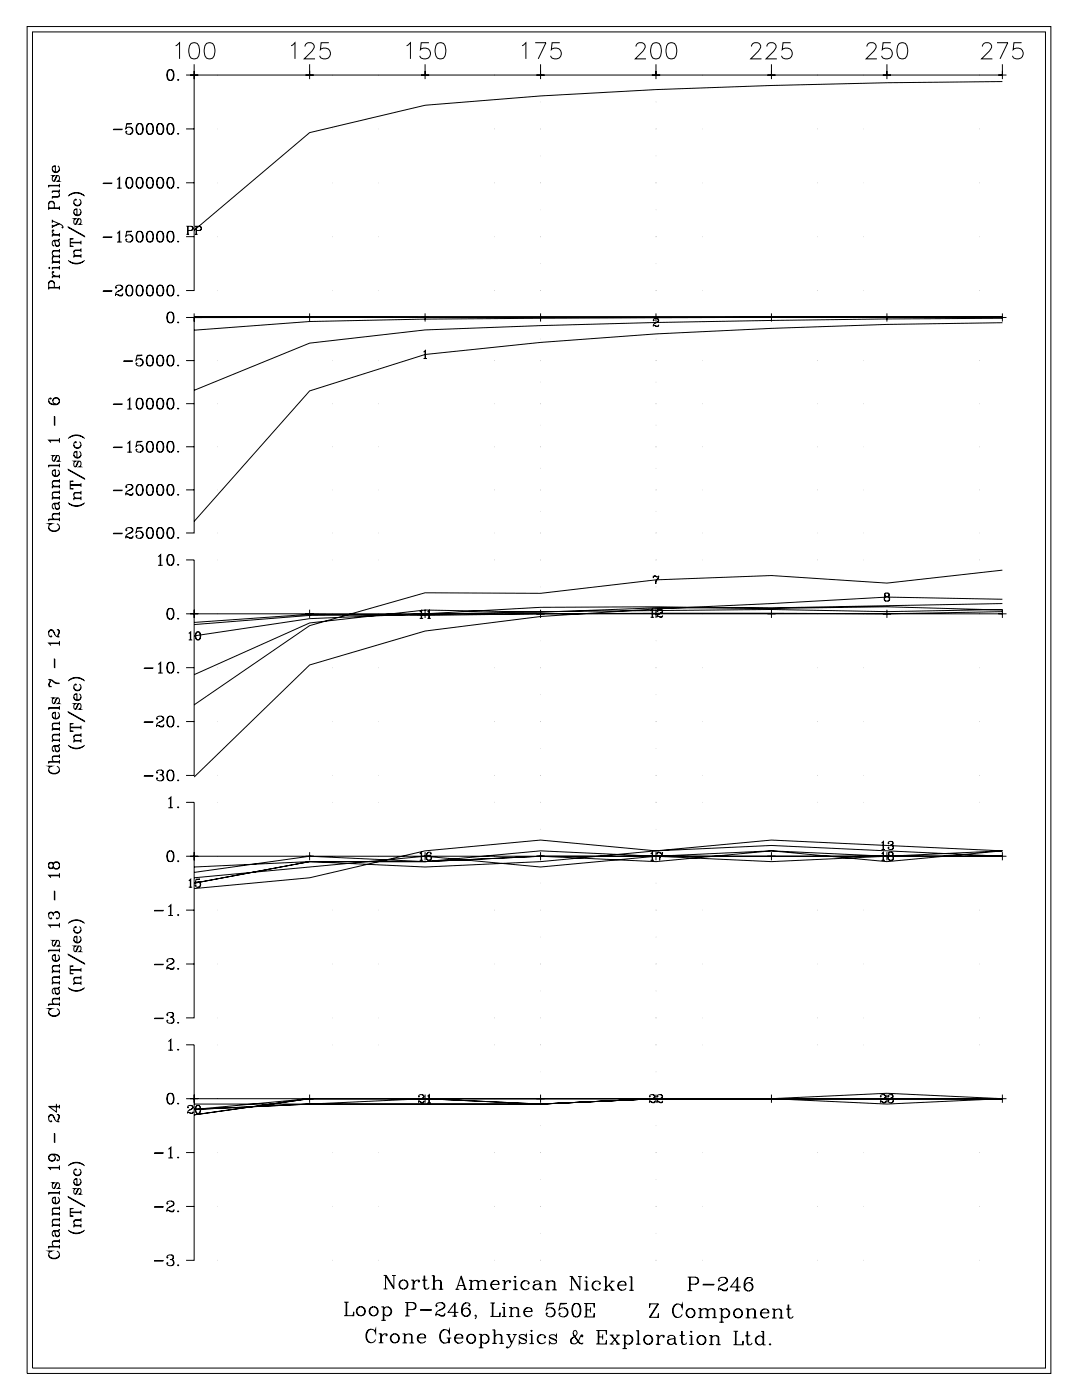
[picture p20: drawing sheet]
<svg xmlns="http://www.w3.org/2000/svg" width="215mm" height="279mm" viewBox="0 0 215 279" stroke-linecap="round" stroke-linejoin="round" font-family="sans-serif">
<g fill="none" stroke="#000" stroke-width=".2">
<path d="M5.4 5.3h204v268.5h-204zM6.5 6.4h201.9v266.3h-201.9zM33.9 13.9a.97 .97 0 0 0-.7 1.2l.1 .5a.67 .67 0 0 0 .7 .4 .67 .67 0 0 0 .6-.4 1.82 1.82 0 0 0-.2-1.6 .58 .58 0 0 0-.9 .3 1.26 1.26 0 0 0 .4 1.7M34.1 13.9a1.36 1.36 0 0 1 0 2.1M35 9.1l.8-.6v3.2M35.5 15.8l.1 .1-.1 .1zM37.1 15h2.4M38.1 8.7a1.05 1.05 0 0 1 1.5 .4 2.68 2.68 0 0 1-.3 2.5 1.06 1.06 0 0 1-1.5-.5 2.68 2.68 0 0 1 .3-2.4zM38.7 12.8v3M41.2 8.7a1.04 1.04 0 0 1 1.5 .4 2.66 2.66 0 0 1-.3 2.5 1.06 1.06 0 0 1-1.6-.5 2.69 2.69 0 0 1 .4-2.4zM43.3 15h.1M58 9.1l.8-.6v3.2"/>
<path d="M60.8 9.3a.8 .8 0 0 1 .6-.8h.6a.79 .79 0 0 1 .5 1.2l-1.9 2h2.2M60.9 15h1.6M61.7 12.8v3M65.5 8.5h-1.5l-.1 1.4a1.14 1.14 0 0 1 1.7 0 1.14 1.14 0 0 1-.2 1.7 1.14 1.14 0 0 1-1.7-.5M66.3 15h.1M75.5 15h.1M81 9.1l.8-.6v3.2M83.9 15h1.6M84.7 12.8v3M85.5 8.5h-1.6l-.1 1.4a1.14 1.14 0 0 1 1.7 0 1.14 1.14 0 0 1-.2 1.7 1.14 1.14 0 0 1-1.7-.5M87.2 8.7a1.05 1.05 0 0 1 1.5 .4 2.71 2.71 0 0 1-.3 2.5 1.05 1.05 0 0 1-1.5-.5 2.63 2.63 0 0 1 .3-2.4zM98.5 15h.1"/>
<path d="M104 9.1l.8-.6v3.2M106.7 8.5h2.1l-1.5 3.2M106.9 15h1.6M107.7 15h.1M107.7 12.8v3M111.6 8.5h-1.6l-.1 1.4a1.14 1.14 0 0 1 1.7 0 1.14 1.14 0 0 1-.2 1.7 1.14 1.14 0 0 1-1.7-.5M126.7 9.3a.81 .81 0 0 1 .7-.8h.6a.79 .79 0 0 1 .4 1.2l-1.8 2h2.1M129.9 15h1.7M130.1 8.7a1.05 1.05 0 0 1 1.6 .4 2.71 2.71 0 0 1-.3 2.5 1.05 1.05 0 0 1-1.6-.5 2.63 2.63 0 0 1 .3-2.4zM130.7 12.8v3M130.7 15h.1M133.2 8.7a1.05 1.05 0 0 1 1.5 .4 2.7 2.7 0 0 1-.3 2.5 1.06 1.06 0 0 1-1.5-.5 2.69 2.69 0 0 1 .3-2.4z"/>
<path d="M139.9 15h.1M149.8 9.3a.81 .81 0 0 1 .6-.8h.6a.79 .79 0 0 1 .4 1.2l-1.8 2h2.2M152.8 9.3a.81 .81 0 0 1 .6-.8h.7a.79 .79 0 0 1 .4 1.2l-1.8 2h2.1M152.9 15h1.7M153.7 12.8v3M157.6 8.5h-1.5l-.2 1.4a1.14 1.14 0 0 1 1.7 0 1.14 1.14 0 0 1-.2 1.7 1.14 1.14 0 0 1-1.7-.5M163 15h.1M172.2 15h.1M172.8 9.3a.8 .8 0 0 1 .6-.8h.6a.79 .79 0 0 1 .5 1.2l-1.9 2h2.2M175.9 15h1.7M176.8 12.8v3M177.5 8.5h-1.5l-.2 1.4a1.14 1.14 0 0 1 1.8 0 1.14 1.14 0 0 1-.3 1.7 1.14 1.14 0 0 1-1.6-.5"/>
<path d="M179.2 8.7a1.05 1.05 0 0 1 1.6 .4 2.68 2.68 0 0 1-.4 2.5 1.06 1.06 0 0 1-1.5-.5 2.68 2.68 0 0 1 .3-2.4zM195.2 15h.1M195.8 9.3a.81 .81 0 0 1 .6-.8h.6a.79 .79 0 0 1 .5 1.2l-1.9 2h2.2M198.7 8.5h2.1l-1.5 3.2M199 15h1.6M199.8 16.3a1629.3 1629.3 0 0 0-92.1 2.8l-23 1.9-23 5.4-23 19.5M199.8 15h-161.1v42.9h-1.6M199.8 12.8v3M203.6 8.5h-1.5l-.2 1.4a1.14 1.14 0 0 1 1.7 0 1.14 1.14 0 0 1-.2 1.7 1.14 1.14 0 0 1-1.6-.5M9.7 37h2.1M10.4 33.8a.75 .75 0 0 0 .7 .5 .75 .75 0 0 0 .7-.5M11 33.2l-.5 .1"/>
<path d="M11.4 35l-.5 1h-.4a.7 .7 0 0 1 .1-.9l.2-.1h-.4l.2 .1M11.5 38.2a.66 .66 0 0 1 0 1.1h-1.1M11.5 33.1a.72 .72 0 0 1 .2 1 .72 .72 0 0 1-1.1 0 .72 .72 0 0 1 .2-1h.2v1.2M11.6 36l.2 .1h-.4l.4-.4v-.4l-.2-.3h-.3l-.6 1.1M11.8 38.9l-.3 .3h-1.1v.4M11.8 36.6v.8M11.8 37.8v.4h-1.4M11.8 38.1h-1.4v.4M11.8 36.9h-2.1v.5M13.6 39.1a2.2 2.2 0 0 1 3.3 0M13.8 38.9l.4-.2a2.57 2.57 0 0 1 2.5 .2M15.8 39.7a.72 .72 0 0 1 .2 1.1 .72 .72 0 0 1-1.1 0 .72 .72 0 0 1 .2-1.1v.2l-.1-.1"/>
<path d="M20.6 36.5l1.7 .1zM22.6 25.7l1.7 .1zM23.3 35.8l.5-.4v2.1M23.3 37.5h.9M23.7 35.5v2M25.3 24.7l1-.1h-1l-.2 1a.77 .77 0 0 1 1.1-.2 .77 .77 0 0 1 0 1.2 .77 .77 0 0 1-1.1-.2l.1-.2 .1 .1-.1 .1M25.7 35.4a.97 .97 0 0 0-.6 1.2l.1 .5a.67 .67 0 0 0 .6 .4 .67 .67 0 0 0 .6-.4 1.82 1.82 0 0 0-.2-1.6 .58 .58 0 0 0-.9 .3 1.26 1.26 0 0 0 .4 1.7M25.9 35.4a1.36 1.36 0 0 1 0 2.1M25.9 25.3a.75 .75 0 0 1 .5 .8 .75 .75 0 0 1-.5 .7M27.7 35.4a1.16 1.16 0 0 0-.5 1.7 .66 .66 0 0 0 .6 .4 .66 .66 0 0 0 .6-.4 1.71 1.71 0 0 0-.2-1.6 .58 .58 0 0 0-.9 .3 1.25 1.25 0 0 0 .4 1.7M27.7 24.6a1.16 1.16 0 0 0-.5 1.8 .66 .66 0 0 0 .6 .4 .66 .66 0 0 0 .6-.4 1.71 1.71 0 0 0-.2-1.7 .58 .58 0 0 0-.9 .3 1.25 1.25 0 0 0 .4 1.8M27.9 35.4a1.38 1.38 0 0 1 0 2.1"/>
<path d="M27.9 24.6a1.38 1.38 0 0 1 0 2.2M29.8 35.4a.97 .97 0 0 0-.6 1.2l.1 .5a.67 .67 0 0 0 .6 .4 .67 .67 0 0 0 .6-.4 1.82 1.82 0 0 0-.2-1.6 .58 .58 0 0 0-.9 .3 1.26 1.26 0 0 0 .4 1.7M29.8 24.6a.97 .97 0 0 0-.6 1.2l.1 .6a.67 .67 0 0 0 .6 .4 .67 .67 0 0 0 .6-.4 1.82 1.82 0 0 0-.2-1.7 .58 .58 0 0 0-.9 .3 1.26 1.26 0 0 0 .4 1.8M30 35.4a1.36 1.36 0 0 1 0 2.1M30 24.6a1.36 1.36 0 0 1 0 2.2M31.8 35.4a1.16 1.16 0 0 0-.5 1.7 .66 .66 0 0 0 .6 .4 .66 .66 0 0 0 .6-.4 1.71 1.71 0 0 0-.2-1.6 .58 .58 0 0 0-.9 .3 1.25 1.25 0 0 0 .4 1.7M31.8 24.6a1.16 1.16 0 0 0-.5 1.8 .66 .66 0 0 0 .6 .4 .66 .66 0 0 0 .6-.4 1.71 1.71 0 0 0-.2-1.7 .58 .58 0 0 0-.9 .3 1.25 1.25 0 0 0 .4 1.8M32 35.4a1.38 1.38 0 0 1 0 2.1M32 24.6a1.38 1.38 0 0 1 0 2.2M33.9 35.4a.97 .97 0 0 0-.7 1.2l.1 .5a.67 .67 0 0 0 .7 .4 .67 .67 0 0 0 .6-.4 1.82 1.82 0 0 0-.2-1.6 .58 .58 0 0 0-.9 .3 1.26 1.26 0 0 0 .4 1.7M33.9 24.6a.97 .97 0 0 0-.7 1.2l.1 .6a.67 .67 0 0 0 .7 .4 .67 .67 0 0 0 .6-.4 1.82 1.82 0 0 0-.2-1.7 .58 .58 0 0 0-.9 .3 1.26 1.26 0 0 0 .4 1.8M34.1 35.4a1.36 1.36 0 0 1 0 2.1"/>
<path d="M34.1 24.6a1.36 1.36 0 0 1 0 2.2M35.5 37.3l.1 .1-.1 .1zM35.5 26.6l.1 .1-.1 .1zM37.1 36.4h1.6M37.1 25.7h1.6M43.3 36.4h.1M43.3 25.7h.1M66.3 36.4h.1M66.3 25.7h.1M75.5 36.4h.1M75.5 25.7h.1M98.5 36.4h.1"/>
<path d="M98.5 25.7h.1M107.7 36.4h.1M107.7 25.7h.1M107.7 31.1h.1M107.7 20.3h.1M130.7 36.4h.1M130.7 25.7h.1M130.7 31.1h.1M130.7 20.3h.1M139.9 36.4h.1M139.9 25.7h.1M163 36.4h.1"/>
<path d="M163 25.7h.1M172.2 36.4h.1M172.2 25.7h.1M195.2 36.4h.1M195.2 25.7h.1M9.7 56.5a.58 .58 0 0 1 .6-.4 .58 .58 0 0 1 .5 .4M9.7 40.6a.58 .58 0 0 1 .6-.4 .58 .58 0 0 1 .5 .4M9.7 57.4h2.1M9.7 57.3h2.1M9.7 41.5h2.1M9.7 41.4h2.1M9.8 53.3v.2l-.1-.1z"/>
<path d="M10.4 44l1.4 .6a.84 .84 0 0 1 .8 .7l-.1 .1v-.2M10.4 55.1h1.4M10.4 43.8v.6M10.4 44.8v.6M10.4 53.4h1.4M10.4 52.3h1.4M10.4 46.9h1.4M10.5 54.2l.1 .1 .1-.1-.2-.1a.59 .59 0 0 0 0 .6 .59 .59 0 0 0 .5 .3M10.5 45.9h.2l-.2-.1a.59 .59 0 0 0 .5 1M10.8 57.3v-.8a.56 .56 0 0 0-.5-.6 .56 .56 0 0 0-.6 .6v1.2M10.8 48l.3 1 .4 .1a.65 .65 0 0 0 0-1.1M10.8 41.4v-.8a.56 .56 0 0 0-.5-.5 .56 .56 0 0 0-.6 .5v1.3"/>
<path d="M11 48.7a.42 .42 0 0 0 .4 .3 .42 .42 0 0 0 .4-.3M11.6 44.6l-1.2 .5M11.8 51.1h-1.1a.66 .66 0 0 0 0 1.1M11.8 51.2h-1.1l-.3 .3M11.8 49.9h-1.1a.66 .66 0 0 0 0 1.2M11.8 50h-1.1l-.3 .3M11.8 47.7l-.3 .2-.9 .1a.7 .7 0 0 0-.1 .9l.2 .1-.1-.1M11.8 47.6l-.1 .3-.2 .1h-.9M11.8 41.1v.8M11.8 46.5v.7M11.8 49.6v.7M11.8 50.7v.8"/>
<path d="M11.8 51.9v.7M11.8 53v.7M11.8 54.7v.8M11.8 57v.7M11.8 55h-1.4v.5M11.8 46.8h-1.4v.4M11.8 52.2h-1.4v.4M11.8 53.3h-1.4v.4M11.8 44.6l-1.4 .6M13.6 51.9a2.2 2.2 0 0 0 3.3 0M13.6 45.2l3.3 2zM13.8 52.1l.4 .2a2.67 2.67 0 0 0 2.5-.2"/>
<path d="M14 47.7l.6-.1h-.6v1.5h.6l-.6-.1M14 48.4h2.1M14 48.3h2.1M14.7 42.4a.75 .75 0 0 0 .7 .5 .75 .75 0 0 0 .7-.5M14.7 40.4a.75 .75 0 0 0 .7 .5 .75 .75 0 0 0 .7-.5M14.7 51.1h1.4M15.3 41.8l-.5 .1M15.7 43.6l-.5 1h-.4a.7 .7 0 0 1 .1-.9l.2-.1h-.4l.2 .1M15.8 41.7a.72 .72 0 0 1 .2 1 .72 .72 0 0 1-1.1 0 .72 .72 0 0 1 .2-1h.2v1.2M15.9 44.6l.2 .1h-.4l.4-.4v-.4l-.2-.3h-.3l-.6 1.1M16.1 49.8h-1.1a.65 .65 0 0 0 0 1.2M16.1 49.9h-1.1l-.3 .3"/>
<path d="M16.1 51h-1.4v.4M16.1 48v.7M16.1 49.5v.7M16.1 50.7v.7M20.6 58l1.7 .1zM20.6 47.2l1.7 .1zM23.1 57.2l.1 .2h-.2a.74 .74 0 0 1 .8-.6 .74 .74 0 0 1 .7 .6l-.5 .5a1.07 1.07 0 0 0-1 1.1M23.3 46.5l.5-.4v2.1M23.3 48.2h.9M23.7 46.2v2M23.9 56.8l.2 .1a.48 .48 0 0 1 .1 .8l-.7 .4M24.5 58.7l-.4 .2-.8-.2-.3 .1"/>
<path d="M24.5 58.5l-.3 .5h-.4l-.5-.3M25.3 46.2l1-.1h-1l-.2 1a.77 .77 0 0 1 1.1-.2 .77 .77 0 0 1 0 1.2 .77 .77 0 0 1-1.1-.3l.1-.2 .1 .1-.1 .1M25.7 56.8a.97 .97 0 0 0-.6 1.3l.1 .5a.67 .67 0 0 0 .6 .4 .67 .67 0 0 0 .6-.4 1.82 1.82 0 0 0-.2-1.7 .58 .58 0 0 0-.9 .3 1.26 1.26 0 0 0 .4 1.8M25.9 56.8a1.36 1.36 0 0 1 0 2.2M25.9 46.8a.75 .75 0 0 1 .5 .7 .75 .75 0 0 1-.5 .7M27.7 56.8a1.16 1.16 0 0 0-.5 1.8 .66 .66 0 0 0 .6 .4 .66 .66 0 0 0 .6-.4 1.71 1.71 0 0 0-.2-1.7 .58 .58 0 0 0-.9 .3 1.25 1.25 0 0 0 .4 1.8M27.7 46.1a1.16 1.16 0 0 0-.5 1.7 .66 .66 0 0 0 .6 .5 .66 .66 0 0 0 .6-.5 1.71 1.71 0 0 0-.2-1.6 .58 .58 0 0 0-.9 .3 1.25 1.25 0 0 0 .4 1.7M27.9 56.8a1.38 1.38 0 0 1 0 2.2M27.9 46.1a1.38 1.38 0 0 1 0 2.1M29.8 56.8a.97 .97 0 0 0-.6 1.3l.1 .5a.67 .67 0 0 0 .6 .4 .67 .67 0 0 0 .6-.4 1.82 1.82 0 0 0-.2-1.7 .58 .58 0 0 0-.9 .3 1.26 1.26 0 0 0 .4 1.8M29.8 46.1a.97 .97 0 0 0-.6 1.2l.1 .5a.67 .67 0 0 0 .6 .5 .67 .67 0 0 0 .6-.5 1.82 1.82 0 0 0-.2-1.6 .58 .58 0 0 0-.9 .3 1.26 1.26 0 0 0 .4 1.7M30 56.8a1.36 1.36 0 0 1 0 2.2"/>
<path d="M30 46.1a1.36 1.36 0 0 1 0 2.1M31.8 56.8a1.16 1.16 0 0 0-.5 1.8 .66 .66 0 0 0 .6 .4 .66 .66 0 0 0 .6-.4 1.71 1.71 0 0 0-.2-1.7 .58 .58 0 0 0-.9 .3 1.25 1.25 0 0 0 .4 1.8M31.8 46.1a1.16 1.16 0 0 0-.5 1.7 .66 .66 0 0 0 .6 .5 .66 .66 0 0 0 .6-.5 1.71 1.71 0 0 0-.2-1.6 .58 .58 0 0 0-.9 .3 1.25 1.25 0 0 0 .4 1.7M32 56.8a1.38 1.38 0 0 1 0 2.2M32 46.1a1.38 1.38 0 0 1 0 2.1M33.9 56.8a.97 .97 0 0 0-.7 1.3l.1 .5a.67 .67 0 0 0 .7 .4 .67 .67 0 0 0 .6-.4 1.82 1.82 0 0 0-.2-1.7 .58 .58 0 0 0-.9 .3 1.26 1.26 0 0 0 .4 1.8M33.9 46.1a.97 .97 0 0 0-.7 1.2l.1 .5a.67 .67 0 0 0 .7 .5 .67 .67 0 0 0 .6-.5 1.82 1.82 0 0 0-.2-1.6 .58 .58 0 0 0-.9 .3 1.26 1.26 0 0 0 .4 1.7M34.1 56.8a1.36 1.36 0 0 1 0 2.2M34.1 46.1a1.36 1.36 0 0 1 0 2.1M35.5 58.8l.1 .1-.1 .1zM35.5 48l.1 .1-.1 .1zM37.1 47.2h1.6"/>
<path d="M37.2 45.1h.9a.42 .42 0 0 1 .4 .4 .42 .42 0 0 1-.4 .4h-.6M37.2 46.7h.5M37.4 45.1v1.6M37.5 45.1v1.6M38.1 45.1l.3 .3-.1 .4-.2 .1M38.8 45.1h1a.42 .42 0 0 1 .4 .4 .42 .42 0 0 1-.4 .4h-.6M38.8 46.7h.6M39.1 45.1v1.6M39.2 45.1v1.6M39.8 45.1l.3 .3-.1 .4-.2 .1M43.3 57.9h.1M43.3 47.2h.1"/>
<path d="M66.3 57.9h.1M66.3 47.2h.1M75.5 57.9h.1M75.5 47.2h.1M98.5 57.9h.1M98.5 47.2h.1M107.7 57.9h.1M107.7 47.2h.1M107.7 52.5h.1M107.7 41.8h.1M130.7 57.9h.1M130.7 47.2h.1"/>
<path d="M130.7 52.5h.1M130.7 41.8h.1M139.9 57.9h.1M139.9 47.2h.1M163 57.9h.1M163 47.2h.1M172.2 57.9h.1M172.2 47.2h.1M195.2 57.9h.1M195.2 47.2h.1M9.7 79.9a1.28 1.28 0 0 0 2.1 .2M10 79.4h.2l-.2-.1a.75 .75 0 0 0-.2 1 .75 .75 0 0 0 .8 .4h.6a.7 .7 0 0 0 .7-.7 .7 .7 0 0 0-.7-.7 .7 .7 0 0 0-.7 .6l.1 .4 .5 .3"/>
<path d="M10.5 79.9a.69 .69 0 0 1 .7-.6 .69 .69 0 0 1 .6 .6M24.7 71.9l1.7 .1zM25.4 79.8l.5-.4v2.1M25.8 79.5v2M27.3 70.9l1-.1h-1l-.2 1a.77 .77 0 0 1 1.2-.2 .77 .77 0 0 1 0 1.2 .77 .77 0 0 1-1.2-.3l.1-.2v.2M27.7 79.4a1.15 1.15 0 0 0-.5 1.7 .66 .66 0 0 0 .6 .4 .66 .66 0 0 0 .6-.4 1.71 1.71 0 0 0-.2-1.6 .58 .58 0 0 0-.9 .3 1.25 1.25 0 0 0 .4 1.7M27.9 79.4a1.38 1.38 0 0 1 0 2.1M27.9 71.5a.75 .75 0 0 1 .5 .7 .75 .75 0 0 1-.5 .7M29.8 79.4a.97 .97 0 0 0-.6 1.2l.1 .5a.67 .67 0 0 0 .6 .4 .67 .67 0 0 0 .6-.4 1.82 1.82 0 0 0-.2-1.6 .58 .58 0 0 0-.9 .3 1.26 1.26 0 0 0 .4 1.7M29.8 70.8a.97 .97 0 0 0-.6 1.2l.1 .5a.67 .67 0 0 0 .6 .5 .67 .67 0 0 0 .6-.5 1.82 1.82 0 0 0-.2-1.6 .58 .58 0 0 0-.9 .3 1.26 1.26 0 0 0 .4 1.7M30 79.4a1.36 1.36 0 0 1 0 2.1M30 70.8a1.36 1.36 0 0 1 0 2.1"/>
<path d="M31.8 79.4a1.15 1.15 0 0 0-.5 1.7 .66 .66 0 0 0 .6 .4 .66 .66 0 0 0 .6-.4 1.71 1.71 0 0 0-.2-1.6 .58 .58 0 0 0-.9 .3 1.25 1.25 0 0 0 .4 1.7M31.8 70.8a1.16 1.16 0 0 0-.5 1.7 .66 .66 0 0 0 .6 .5 .66 .66 0 0 0 .6-.5 1.71 1.71 0 0 0-.2-1.6 .58 .58 0 0 0-.9 .3 1.25 1.25 0 0 0 .4 1.7M32 79.4a1.38 1.38 0 0 1 0 2.1M32 70.8a1.38 1.38 0 0 1 0 2.1M33.9 79.4a.97 .97 0 0 0-.7 1.2l.1 .5a.67 .67 0 0 0 .7 .4 .67 .67 0 0 0 .6-.4 1.82 1.82 0 0 0-.2-1.6 .58 .58 0 0 0-.9 .3 1.26 1.26 0 0 0 .4 1.7M33.9 70.8a.97 .97 0 0 0-.7 1.2l.1 .5a.67 .67 0 0 0 .7 .5 .67 .67 0 0 0 .6-.5 1.82 1.82 0 0 0-.2-1.6 .58 .58 0 0 0-.9 .3 1.26 1.26 0 0 0 .4 1.7M33.9 62.2a.97 .97 0 0 0-.7 1.2l.1 .5a.67 .67 0 0 0 .7 .5 .67 .67 0 0 0 .6-.5 1.82 1.82 0 0 0-.2-1.6 .58 .58 0 0 0-.9 .3 1.26 1.26 0 0 0 .4 1.8M34.1 79.4a1.35 1.35 0 0 1 0 2.1M34.1 70.8a1.36 1.36 0 0 1 0 2.1M34.1 62.2a1.36 1.36 0 0 1 0 2.2M35.5 72.7l.1 .1-.1 .1zM35.5 64.1l.1 .1-.1 .2z"/>
<path d="M37.1 63.3h2.4M37.1 71.9h1.6M38.7 63.3h161.1h-161.1v42.9h-1.6M38.7 63.1l161.1 .1-115.1 .4-23 .5-23 1.7M38.7 63.2h161.1M38.7 62.5v1.6M43.3 71.9h.1M43.3 63.3h.1M60.9 63.3h1.6M61.7 62.5v1.6M66.3 71.9h.1M66.3 63.3h.1"/>
<path d="M75.5 71.9h.1M75.5 63.3h.1M83.9 63.3h1.6M84.4 70.2l.4-.3v1.6M84.4 71.5h.7M84.7 62.5v1.6M84.7 69.9v1.6M98.5 71.9h.1M98.5 63.3h.1M106.9 63.3h1.6M107.7 71.9h.1M107.7 63.3h.1"/>
<path d="M107.7 76.2h.1M107.7 67.6h.1M107.7 62.5v1.6M129.9 63.3h1.7M130.3 63.8v.1h-.1a.55 .55 0 0 1 .6-.4 .55 .55 0 0 1 .5 .4l-.3 .3a.81 .81 0 0 0-.8 .9M130.7 62.5v1.6M130.7 71.9h.1M130.7 63.3h.1M130.7 76.2h.1M130.7 67.6h.1M130.9 63.5l.2 .1 .1 .3-.6 .5M131.3 64.9l-.3 .1-.8-.1"/>
<path d="M131.3 64.7l-.2 .4-.7-.2M139.9 71.9h.1M139.9 63.3h.1M152.9 63.3h1.7M153.7 62.5v1.6M163 71.9h.1M163 63.3h.1M172.2 71.9h.1M172.2 63.3h.1M175.9 63.3h1.7M176.8 62.5v1.6M195.2 71.9h.1"/>
<path d="M195.2 63.3h.1M199 63.3h1.6M199.8 64.3a1270.2 1270.2 0 0 0-92.1 4l-23 2.4-23 7.2-23 26M199.8 63.4l-23 .2a2742.6 2742.6 0 0 0-92.1 2.2l-23 2.6-23 9.4M199.8 62.5v1.6M9.7 92.8h2.1M9.8 87.8h2M10.4 94.4a.75 .75 0 0 0 .7 .5 .75 .75 0 0 0 .7-.5M10.4 99.3h1.4M10.4 97h1.4M10.8 83l.1 1.8zM11 93.8l-.5 .1"/>
<path d="M11.4 90.8l-.5 1-.3 .1a.7 .7 0 0 1-.1-.9l.3-.2h-.4l.2 .1M11.5 93.7a.72 .72 0 0 1 .2 1 .72 .72 0 0 1-1.1 0 .72 .72 0 0 1 .2-1h.2v1.2M11.6 91.8l.2 .1h-.4l.4-.4v-.4l-.2-.3h-.3l-.6 1.1M11.8 100l-.1 .3-.2 .1h-.9M11.8 98.1h-1.1a.66 .66 0 0 0 0 1.1M11.8 98.2h-1.1l-.3 .3M11.8 95.8h-1.1a.65 .65 0 0 0 0 1.1M11.8 95.9h-1.1l-.3 .3M11.8 87.7h-2.1l.4 .5M11.8 87.3v.9M11.8 92.4v.7M11.8 95.5v.7"/>
<path d="M11.8 96.6v.7M11.8 97.8v.7M11.8 98.9v.7M11.8 96.9h-1.4v.4M11.8 99.2h-1.4v.4M11.8 92.7h-2.1v.4M13.6 93.6l3.3 1.9zM13.6 87.4a2.2 2.2 0 0 1 3.3 0M13.8 87.2l.4-.2a2.56 2.56 0 0 1 2.5 .2M14 96l.6-.1h-.6v1.5h.6l-.6-.1M14 96.7h2.1M14 96.6h2.1"/>
<path d="M14.7 90.7a.75 .75 0 0 0 .7 .5 .75 .75 0 0 0 .7-.5M14.7 88.7a.75 .75 0 0 0 .7 .6 .75 .75 0 0 0 .7-.6M14.7 99.4h1.4M15.3 90.1l-.5 .1M15.7 91.9l-.5 1h-.4a.7 .7 0 0 1 .1-.9l.2-.1h-.4l.2 .1M15.8 90a.72 .72 0 0 1 .2 1.1 .72 .72 0 0 1-1.1 0 .72 .72 0 0 1 .2-1.1h.2v1.2M15.8 88a.72 .72 0 0 1 .2 1.1 .72 .72 0 0 1-1.1 0 .72 .72 0 0 1 .2-1.1v.2l-.1-.1M15.9 92.9l.2 .1h-.4l.4-.4v-.4l-.2-.3h-.3l-.6 1.1M16.1 98.2h-1.1a.65 .65 0 0 0 0 1.1M16.1 98.3h-1.1l-.3 .3M16.1 99.3h-1.4v.4M16.1 96.3v.7"/>
<path d="M16.1 97.8v.8M16.1 99v.7M22.6 97.7l1.7 .1zM22.6 89.1l1.7 .1zM22.6 80.5l1.7 .1zM25.2 97l.1 .1h-.2a.73 .73 0 0 1 .7-.6 .73 .73 0 0 1 .7 .7l-.4 .4a1.06 1.06 0 0 0-1 1.1M25.4 88.4l.5-.4v2.1M25.4 90.1h.9M25.4 81.5h.9M25.8 88.1v2M26 96.6l.2 .1a.47 .47 0 0 1 .1 .7l-.7 .4M26.5 98.4l-.3 .2-.8-.2-.3 .1"/>
<path d="M26.5 98.2l-.2 .5h-.4l-.5-.3M27.3 88.1l1-.1h-1l-.2 1a.77 .77 0 0 1 1.2-.2 .77 .77 0 0 1 0 1.2 .77 .77 0 0 1-1.2-.3l.1-.2v.2M27.7 96.6a1.16 1.16 0 0 0-.5 1.7 .66 .66 0 0 0 .6 .4 .66 .66 0 0 0 .6-.4 1.71 1.71 0 0 0-.2-1.6 .58 .58 0 0 0-.9 .3 1.25 1.25 0 0 0 .4 1.7M27.9 96.6a1.38 1.38 0 0 1 0 2.1M27.9 88.7a.75 .75 0 0 1 .5 .7 .75 .75 0 0 1-.5 .7M29.8 96.6a.97 .97 0 0 0-.6 1.2l.1 .5a.67 .67 0 0 0 .6 .4 .67 .67 0 0 0 .6-.4 1.82 1.82 0 0 0-.2-1.6 .58 .58 0 0 0-.9 .3 1.26 1.26 0 0 0 .4 1.7M29.8 88a.97 .97 0 0 0-.6 1.2l.1 .5a.67 .67 0 0 0 .6 .4 .67 .67 0 0 0 .6-.4 1.83 1.83 0 0 0-.2-1.6 .58 .58 0 0 0-.9 .3 1.27 1.27 0 0 0 .4 1.7M30 96.6a1.36 1.36 0 0 1 0 2.1M30 88a1.36 1.36 0 0 1 0 2.1M31.8 96.6a1.16 1.16 0 0 0-.5 1.7 .66 .66 0 0 0 .6 .4 .66 .66 0 0 0 .6-.4 1.71 1.71 0 0 0-.2-1.6 .58 .58 0 0 0-.9 .3 1.25 1.25 0 0 0 .4 1.7M31.8 88a1.15 1.15 0 0 0-.5 1.7 .66 .66 0 0 0 .6 .4 .66 .66 0 0 0 .6-.4 1.72 1.72 0 0 0-.2-1.6 .58 .58 0 0 0-.9 .3 1.26 1.26 0 0 0 .4 1.7M32 96.6a1.38 1.38 0 0 1 0 2.1"/>
<path d="M32 88a1.38 1.38 0 0 1 0 2.1M33.9 96.6a.97 .97 0 0 0-.7 1.2l.1 .5a.67 .67 0 0 0 .7 .4 .67 .67 0 0 0 .6-.4 1.82 1.82 0 0 0-.2-1.6 .58 .58 0 0 0-.9 .3 1.26 1.26 0 0 0 .4 1.7M33.9 88a.97 .97 0 0 0-.7 1.2l.1 .5a.67 .67 0 0 0 .7 .4 .67 .67 0 0 0 .6-.4 1.83 1.83 0 0 0-.2-1.6 .58 .58 0 0 0-.9 .3 1.27 1.27 0 0 0 .4 1.7M34.1 96.6a1.36 1.36 0 0 1 0 2.1M34.1 88a1.36 1.36 0 0 1 0 2.1M35.4 98.6h.2l-.1 .1zM35.4 90h.2l-.1 .1zM35.5 81.3l.1 .1-.1 .1zM37.1 97.6h1.6M37.1 89.1h1.6M37.1 80.5h1.6M43.3 97.6h.1"/>
<path d="M43.3 89.1h.1M43.3 80.5h.1M66.3 97.6h.1M66.3 89.1h.1M66.3 80.5h.1M75.5 97.6h.1M75.5 89.1h.1M75.5 80.5h.1M98.5 97.6h.1M98.5 89.1h.1M98.5 80.5h.1M107.7 97.6h.1"/>
<path d="M107.7 89.1h.1M107.7 80.5h.1M107.7 93.3h.1M107.7 84.8h.1M130.7 97.6h.1M130.7 89.1h.1M130.7 80.5h.1M130.7 93.3h.1M130.7 84.8h.1M139.9 97.6h.1M139.9 89.1h.1M139.9 80.5h.1"/>
<path d="M163 97.6h.1M163 89.1h.1M163 80.5h.1M172.2 97.6h.1M172.2 89.1h.1M172.2 80.5h.1M195.2 97.6h.1M195.2 89.1h.1M195.2 80.5h.1M9.7 105.2a1.22 1.22 0 0 0 2.1 0M9.7 103.6h2.1M10.8 100.4l.3 1 .4 .1a.64 .64 0 0 0 0-1.1"/>
<path d="M11 101.1a.42 .42 0 0 0 .4 .3 .42 .42 0 0 0 .4-.3M11.3 104.4a.79 .79 0 0 1 .5 .9 .79 .79 0 0 1-.8 .6 .94 .94 0 0 1-1-.2 .94 .94 0 0 1-.2-1l.2-.2-.3-.1h.6l-.3 .1M11.8 102.3h-1.1a.66 .66 0 0 0 0 1.2M11.8 102.5h-1.1l-.3 .3M11.8 100.1l-.3 .2-.9 .1a.7 .7 0 0 0-.1 .9l.2 .1-.1-.1M11.8 102v.8M11.8 103.2v.7M11.8 103.5h-2.1v.4M13.6 100.2a2.2 2.2 0 0 0 3.3 0M13.8 100.4l.4 .2a2.67 2.67 0 0 0 2.5-.2M22.6 106.3l1.7 .1zM25.2 105.6l.1 .1h-.2a.73 .73 0 0 1 .7-.6 .73 .73 0 0 1 .7 .7l-.4 .4a1.07 1.07 0 0 0-1 1.1"/>
<path d="M26 105.2l.2 .1a.48 .48 0 0 1 .1 .7l-.7 .4M26.5 107l-.3 .2-.8-.2-.3 .1M26.5 106.8l-.2 .5h-.4l-.5-.3M27.3 105.3l1-.1h-1l-.2 1a.77 .77 0 0 1 1.2-.3 .77 .77 0 0 1 0 1.2 .77 .77 0 0 1-1.2-.2l.1-.2v.2M27.9 105.9a.75 .75 0 0 1 .5 .7 .75 .75 0 0 1-.5 .7M29.8 105.2a.97 .97 0 0 0-.6 1.2l.1 .5a.67 .67 0 0 0 .6 .4 .67 .67 0 0 0 .6-.4 1.82 1.82 0 0 0-.2-1.6 .58 .58 0 0 0-.9 .3 1.26 1.26 0 0 0 .4 1.7M30 105.2a1.36 1.36 0 0 1 0 2.1M31.5 110.9l.5-.4v2.2M31.5 112.7h.9M31.8 105.2a1.16 1.16 0 0 0-.5 1.7 .66 .66 0 0 0 .6 .4 .66 .66 0 0 0 .6-.4 1.71 1.71 0 0 0-.2-1.6 .58 .58 0 0 0-.9 .3 1.25 1.25 0 0 0 .4 1.7M31.9 110.6v2.1M32 105.2a1.38 1.38 0 0 1 0 2.1"/>
<path d="M33.9 105.2a.97 .97 0 0 0-.7 1.2l.1 .5a.67 .67 0 0 0 .7 .4 .67 .67 0 0 0 .6-.4 1.82 1.82 0 0 0-.2-1.6 .58 .58 0 0 0-.9 .3 1.26 1.26 0 0 0 .4 1.7M33.9 110.5a.97 .97 0 0 0-.7 1.3l.1 .5a.67 .67 0 0 0 .7 .4 .67 .67 0 0 0 .6-.4 1.82 1.82 0 0 0-.2-1.7 .58 .58 0 0 0-.9 .3 1.26 1.26 0 0 0 .4 1.8M34.1 105.2a1.36 1.36 0 0 1 0 2.1M34.1 110.5a1.36 1.36 0 0 1 0 2.2M35.5 107.1l.1 .1-.1 .1zM35.5 112.5l.1 .1-.1 .1zM37.1 111.6h1.6v43h-1.6M43.3 106.2h.1M43.3 111.6h.1M66.3 106.2h.1M66.3 111.6h.1M75.5 106.2h.1"/>
<path d="M75.5 111.6h.1M98.5 106.2h.1M98.5 111.6h.1M107.7 106.2h.1M107.7 101.9h.1M107.7 111.6h.1M107.7 117h.1M130.2 115.1l.2-.3 .6 .2 .3-.2-.1 .4-.5 .8v.4M130.2 114.8v.4M130.3 114.9l.3-.1 .4 .2M130.7 106.2h.1M130.7 101.9h.1"/>
<path d="M130.7 111.6h.1M130.7 117h.1M131.2 115.2a1.14 1.14 0 0 0-.5 1.2M139.9 106.2h.1M139.9 111.6h.1M163 106.2h.1M163 111.6h.1M172.2 106.2h.1M172.2 111.6h.1M176.6 118.2l-.2 .1-.1 .4a.56 .56 0 0 0 .9 0v-.3a.55 .55 0 0 0-.7-.1l-.1 .4 .2 .2M176.6 118.9l-.4 .3a.53 .53 0 0 0 .7 .6 .53 .53 0 0 0 .2-.8l-.2-.1M176.6 118.9l-.3 .3 .1 .5 .2 .1"/>
<path d="M176.9 118.2l.2 .2v.3l-.2 .2M176.9 118.9l.3 .3-.1 .5-.2 .1M195.2 106.2h.1M195.2 111.6h.1M199.8 113.6l-23 2.6-23.1-1.5-23 .9-23 2.7-23-.1-23 6.5-23 15.8M199.8 119.4l-23-.4-23.1 1.3-23 1.1-23 1.5-23 2.9-23 6.7-23 22.4M9.7 126l.1-.2a.48 .48 0 0 1 .7-.1l.4 .7M9.7 136.9h.6M9.8 128.3h2M10 135.8l-.2 .6 .1 .4M10.1 126.8h.2l-.1 .2a.74 .74 0 0 1-.5-.8 .74 .74 0 0 1 .6-.7l.4 .4a1.07 1.07 0 0 0 1.1 1.1M10.3 135.5a1.54 1.54 0 0 0 1.5 .7"/>
<path d="M10.8 131.3l.1 1.8zM11.3 125.5l.5 .2v.4l-.3 .5M11.4 139.1l-.5 1-.3 .1a.7 .7 0 0 1-.1-.9l.3-.2h-.4l.2 .1M11.5 125.5l.2 .3-.2 .8 .1 .4M11.8 136.2a1.78 1.78 0 0 1-1.5-.7l-.6-.1 .3 .2-.3 1 .4 .3M11.8 128.2h-2.1l.4 .5M11.8 127.8v.9M13.6 135.7a2.2 2.2 0 0 1 3.3 0M13.8 135.5l.4-.2a2.56 2.56 0 0 1 2.5 .2M14.7 139a.75 .75 0 0 0 .7 .5 .75 .75 0 0 0 .7-.5M14.7 137.1a.75 .75 0 0 0 .7 .5 .75 .75 0 0 0 .7-.5M15.3 138.4l-.5 .1"/>
<path d="M15.8 138.3a.72 .72 0 0 1 .2 1.1 .72 .72 0 0 1-1.1 0 .72 .72 0 0 1 .2-1.1h.2v1.2M15.8 136.4a.72 .72 0 0 1 .2 1 .72 .72 0 0 1-1.1 0 .72 .72 0 0 1 .2-1v.2l-.1-.1M28.8 133.1l1.7 .1zM31.5 132.4l.5-.4v2.2M31.5 134.2h.9M31.9 132.1v2.1M33.9 132a.97 .97 0 0 0-.7 1.2l.1 .5a.67 .67 0 0 0 .7 .5 .67 .67 0 0 0 .6-.5 1.82 1.82 0 0 0-.2-1.6 .58 .58 0 0 0-.9 .3 1.26 1.26 0 0 0 .4 1.8M33.9 121.3a.97 .97 0 0 0-.7 1.2l.1 .5a.67 .67 0 0 0 .7 .4 .67 .67 0 0 0 .6-.4 1.82 1.82 0 0 0-.2-1.6 .58 .58 0 0 0-.9 .3 1.26 1.26 0 0 0 .4 1.7M34.1 132a1.36 1.36 0 0 1 0 2.2M34.1 121.3a1.36 1.36 0 0 1 0 2.1M35.5 133.9l.1 .1-.1 .2zM35.5 123.2l.1 .1-.1 .1z"/>
<path d="M37.1 122.3h2.4M37.1 133.1h1.6M37.6 126.3l.4-.4v1.7M37.6 127.6h.7M37.9 126v1.6M38.7 122.3h161.1M38.7 121.5v1.7M39.4 125.9a.93 .93 0 0 0 0 1.7h.1a.94 .94 0 0 0 0-1.7h-.1a1.04 1.04 0 0 0 0 1.7M39.5 125.9a1.04 1.04 0 0 1 0 1.7M43.3 133.1h.1M43.3 122.3h.1M60.9 122.3h1.6"/>
<path d="M61.7 121.5v1.7M66.3 133.1h.1M66.3 122.3h.1M75.5 133.1h.1M75.5 122.3h.1M83.6 122l.4-.4v1.7M83.6 123.3h.7M83.9 122.3h1.6M83.9 121.7v1.6M84.7 121.5v1.7M85.2 122l.4-.4v1.7M85.2 123.3h.7"/>
<path d="M85.5 121.7v1.6M98.5 133.1h.1M98.5 122.3h.1M106.9 122.3h1.6M107.7 133.1h.1M107.7 122.3h.1M107.7 138.5h.1M107.7 127.7h.1M107.7 121.5v1.7M129.7 121.7l.3-.3v1.6M129.7 123h.7M129.9 122.3h1.7"/>
<path d="M130 121.5v1.5M130.7 121.5v1.7M130.7 133.1h.1M130.7 122.3h.1M130.7 138.5h.1M130.7 127.7h.1M131 121.7v.2v-.1a.55 .55 0 0 1 .5-.4 .55 .55 0 0 1 .5 .5l-.3 .3a.79 .79 0 0 0-.7 .8M131.7 121.4l.3 .3a.6 .6 0 0 1-.6 .7M132 122.8l-.2 .2-.8-.1M132 122.7l-.1 .3-.7-.2M139.9 133.1h.1M139.9 122.3h.1"/>
<path d="M152.9 122.3h1.7M153.7 121.5v1.7M163 133.1h.1M163 122.3h.1M172.2 133.1h.1M172.2 122.3h.1M175.9 122.3h1.7M176.8 121.5v1.7M195.2 133.1h.1M195.2 122.3h.1M199 122.3h1.6M199.8 120.3l-46.1 .9h-23l-23 .8-23-.4-23 2.6-23 10.3"/>
<path d="M199.8 121.6l-23-.7-23.1 .4-23-.4-23 .2-23 1.2-23 1-23 3.4M199.8 121.5l-23 .4-23.1-.4-46 .4-23 .5-23 .3-23 1.8M199.8 121.9l-23 .4-46.1-.1-23 .1-23 .4-23-.3-23 1.7M199.8 121.5v1.7M9.7 153.5a1.22 1.22 0 0 0 2.1 0M9.7 151.9h2.1M9.7 141.2h2.1M10.4 142.7a.75 .75 0 0 0 .7 .5 .75 .75 0 0 0 .7-.5M10.4 147.6h1.4M10.4 145.4h1.4M10.8 148.7l.3 1 .4 .2a.64 .64 0 0 0 0-1.2M11 149.4a.42 .42 0 0 0 .4 .4 .42 .42 0 0 0 .4-.4"/>
<path d="M11 142.1l-.5 .1M11.3 152.7a.79 .79 0 0 1 .5 .9 .79 .79 0 0 1-.8 .6 .94 .94 0 0 1-1-.2 .94 .94 0 0 1-.2-1l.2-.2-.3-.1h.6l-.3 .1M11.5 142a.71 .71 0 0 1 .2 1.1 .71 .71 0 0 1-1.1 0 .71 .71 0 0 1 .2-1.1h.2v1.2M11.6 140.1l.2 .1h-.4l.4-.4v-.4l-.2-.3h-.3l-.6 1.1M11.8 150.7h-1.1a.66 .66 0 0 0 0 1.1M11.8 150.8h-1.1l-.3 .3M11.8 148.4l-.3 .2-.9 .1a.7 .7 0 0 0-.1 .9l.2 .1-.1-.1M11.8 148.3l-.1 .3-.2 .1h-.9M11.8 146.4h-1.1a.66 .66 0 0 0 0 1.1M11.8 146.5h-1.1l-.3 .3M11.8 144.1h-1.1a.65 .65 0 0 0 0 1.1M11.8 144.2h-1.1l-.3 .3"/>
<path d="M11.8 140.7v.8M11.8 143.8v.7M11.8 144.9v.8M11.8 146.1v.7M11.8 147.2v.7M11.8 150.4v.7M11.8 151.5v.7M11.8 145.2h-1.4v.5M11.8 147.5h-1.4v.4M11.8 141.1h-2.1v.4M11.8 151.8h-2.1v.4M13.6 148.5a2.2 2.2 0 0 0 3.3 0"/>
<path d="M13.6 141.9l3.3 1.9zM13.8 148.7l.4 .2a2.67 2.67 0 0 0 2.5-.2M14 144.3l.6-.1h-.6v1.6h.6l-.6-.1M14 145h2.1M14 144.9h2.1M14.7 147.7h1.4M15.7 140.2l-.5 1.1h-.4a.7 .7 0 0 1 .1-1l.2-.1h-.4l.2 .1M15.9 141.3l.2 .1h-.4l.4-.4v-.5l-.2-.3h-.3l-.6 1.2M16.1 146.5h-1.1a.65 .65 0 0 0 0 1.1M16.1 146.6h-1.1l-.3 .3M16.1 147.6h-1.4v.4M16.1 144.6v.8"/>
<path d="M16.1 146.2v.7M16.1 147.3v.7M28.8 154.6l1.7 .1zM28.8 143.9l1.7 .1zM31.3 153.9v.2l-.1-.1 .1-.3a.83 .83 0 0 1 1.2 .1l-.1 .5-.6 .1M31.3 143.2v.2l-.1-.1a.74 .74 0 0 1 .8-.6 .74 .74 0 0 1 .6 .7l-.4 .4a1.07 1.07 0 0 0-1 1.1M32.1 153.5l.3 .3v.3l-.3 .3a.62 .62 0 0 1 .5 .6 .62 .62 0 0 1-.5 .6l-.7-.1-.2-.3 .1-.2v.2M32.1 142.7l.2 .2a.49 .49 0 0 1 .1 .7l-.7 .4M32.4 154.6a.66 .66 0 0 1-.3 1M32.6 144.6l-.3 .2-.8-.2-.3 .1M32.6 144.4l-.2 .5h-.4l-.5-.3M33.5 159.3l.6-.4v2.1"/>
<path d="M33.9 153.5a.97 .97 0 0 0-.7 1.2l.1 .5a.67 .67 0 0 0 .7 .4 .67 .67 0 0 0 .6-.4 1.82 1.82 0 0 0-.2-1.6 .58 .58 0 0 0-.9 .3 1.26 1.26 0 0 0 .4 1.7M33.9 142.7a.97 .97 0 0 0-.7 1.3l.1 .5a.67 .67 0 0 0 .7 .4 .67 .67 0 0 0 .6-.4 1.82 1.82 0 0 0-.2-1.6 .58 .58 0 0 0-.9 .3 1.26 1.26 0 0 0 .4 1.7M34 159v2M34.1 153.5a1.36 1.36 0 0 1 0 2.1M34.1 142.7a1.36 1.36 0 0 1 0 2.2M35.5 155.4l.1 .1-.1 .1zM35.5 144.7l.1 .1-.1 .1zM37.1 159.9h1.6v43h-1.6M37.1 143.8h1.6M43.3 154.6h.1M43.3 143.8h.1M43.3 159.9h.1"/>
<path d="M66.3 154.6h.1M66.3 143.8h.1M66.3 159.9h.1M75.5 154.6h.1M75.5 143.8h.1M75.5 159.9h.1M98.5 154.6h.1M98.5 143.8h.1M98.5 159.9h.1M107.7 154.6h.1M107.7 143.8h.1M107.7 149.2h.1"/>
<path d="M107.7 159.9h.1M130.7 154.6h.1M130.7 143.8h.1M130.7 149.2h.1M130.7 159.9h.1M139.9 154.6h.1M139.9 143.8h.1M139.9 159.9h.1M163 154.6h.1M163 143.8h.1M163 159.9h.1M172.2 154.6h.1"/>
<path d="M172.2 143.8h.1M172.2 159.9h.1M195.2 154.6h.1M195.2 143.8h.1M195.2 159.9h.1M9.7 172.7l.1 .3 .5 .1a.73 .73 0 0 0 0-1.2h-.3a.72 .72 0 0 0-.2 1l.5 .1 .3-.3M9.7 172.3a.51 .51 0 0 1 .8-.2l.1 .2M9.8 174.6h2M10.6 172.3l.1-.3 .3-.2a.7 .7 0 0 1 .9 .9 .7 .7 0 0 1-1.2 .3l-.1-.3M10.6 172.7l.4 .4h.4l.4-.4M10.6 172.3l.4-.4h.4l.4 .4M10.8 177.6l.1 1.8z"/>
<path d="M11.8 174.4h-2.1l.4 .6M11.8 174v1M33.5 161h1M33.9 169.6a.97 .97 0 0 0-.7 1.2l.1 .5a.67 .67 0 0 0 .7 .4 .67 .67 0 0 0 .6-.4 1.82 1.82 0 0 0-.2-1.6 .58 .58 0 0 0-.9 .3 1.26 1.26 0 0 0 .4 1.7M34.1 169.6a1.36 1.36 0 0 1 0 2.1M35.5 171.5l.1 .1-.1 .1zM35.5 160.8l.1 .1-.1 .1zM37.1 170.7h2.4M37.6 175.5l.4-.3v1.6M37.6 176.8h.7M37.9 175.3v1.5M38.7 170.7h161.1"/>
<path d="M38.7 176l23-4.3 23 1.1 23-1.1 23-2.1 23-1.1 46.1 2.2h-69.1l-23-1.1-23 2.1h-23zM38.7 169.8v1.7M39.1 175.3l.7-.1h-.7l-.2 .8a.58 .58 0 0 1 .9-.2 .58 .58 0 0 1 0 .9 .58 .58 0 0 1-.9-.2l.1-.1v.1M39.5 175.8l.4 .4-.1 .4-.3 .2M43.3 170.7h.1M60.9 170.7h1.6M61.7 169.8v1.7M66.3 170.7h.1M75.5 170.7h.1M83.6 170.2l.4-.3v1.6M83.6 171.5h.7M83.9 170.7h1.6"/>
<path d="M83.9 169.9v1.6M84.7 169.8v1.7M85.5 169.9a.97 .97 0 0 0-.1 1.6M85.6 170.5l.3 .4v.3l-.3 .3M85.9 170.1v.1v-.1a.56 .56 0 0 0-.6-.2 .56 .56 0 0 0-.4 .6v.5a.52 .52 0 0 0 .6 .5 .52 .52 0 0 0 .5-.6 .52 .52 0 0 0-.7-.4l-.3 .4M98.5 170.7h.1M106.9 170.7h1.6M107.7 170.7h.1M107.7 176h.1M107.7 165.3h.1M107.7 169.8v1.7M129.7 170.2l.3-.3v1.6"/>
<path d="M129.7 171.5h.7M129.9 170.7h1.7M130 169.9v1.6M130.7 169.8v1.7M130.7 170.7h.1M130.7 176h.1M130.7 165.3h.1M131 170.2l.2-.3 .5 .2 .3-.2v.4a1.29 1.29 0 0 0-.5 1.2M131 169.9v.4M131 170l.4-.1 .3 .2M132 170.3a1.15 1.15 0 0 0-.6 1.2M139.9 170.7h.1"/>
<path d="M152.9 170.7h1.7M153.7 169.8v1.7M163 170.7h.1M172.2 170.7h.1M175.7 168l.4-.3v1.6M175.7 170.2l.4-.3v1.6M175.7 169.3h.7M175.7 171.5h.7M175.9 170.7h1.7M176 167.8v1.5M176 169.9v1.6M176.8 169.8v1.7"/>
<path d="M177.1 168v.2l-.1-.2 .1-.2a.59 .59 0 0 1 .9 .1l-.1 .4-.5 .1M177.4 169.9h-.3v.4a.54 .54 0 0 0 .9 0v-.2a.53 .53 0 0 0-.8-.2l-.1 .4 .3 .2M177.4 170.5l-.4 .4a.53 .53 0 0 0 .6 .6 .53 .53 0 0 0 .4-.8l-.3-.2M177.4 170.5l-.3 .4v.4l.3 .2M177.7 167.7l.2 .2v.3l-.2 .2 .1 .1a.45 .45 0 0 1 .3 .5 .45 .45 0 0 1-.4 .3l-.6-.1-.1-.2 .1-.1v.1M177.7 169.9l.2 .2v.2l-.2 .2M177.7 170.5l.3 .4-.1 .4-.2 .2M177.9 168.6l.1 .4-.3 .3M195.2 170.7h.1M199 170.7h1.6M199.8 169.6l-46.1-2.2-23 2.2-23-2.2-23 2.2-23 5.4-23 2.1M199.8 169.6l-23 2.1-23.1-2.1-23 1.1-23 2.1-23-2.1-46 4.3"/>
<path d="M199.8 169.6l-46.1 2.1-23-1h-23l-23 1h-23l-23 1.1M199.8 170.7h-23l-23.1-1.1-23 2.1-23-1-23 1-23-1-23 3.2M199.8 169.8v1.7M9.7 182.2a.51 .51 0 0 1 .8-.2l.1 .2a.62 .62 0 0 1 .6-.5 .62 .62 0 0 1 .6 .5l-.1 .7-.3 .2-.2-.1h.2M9.7 189.5h2.1M9.8 184.5h2M10.4 191a.75 .75 0 0 0 .7 .5 .75 .75 0 0 0 .7-.5M10.4 195.9h1.4M10.4 193.7h1.4M10.6 182.5l-.1-.6-.5-.1a.74 .74 0 0 0-.3 .7 .74 .74 0 0 0 .5 .6l.1-.1h-.2M10.8 197.1l.3 1 .4 .1a.64 .64 0 0 0 0-1.1M10.8 181.9a.65 .65 0 0 1 1 .3"/>
<path d="M11 197.8a.42 .42 0 0 0 .4 .3 .42 .42 0 0 0 .4-.3M11 190.4l-.5 .1M11.4 187.4l-.5 1.1-.3 .1a.7 .7 0 0 1-.1-1l.3-.2h-.4l.2 .1M11.5 190.3a.71 .71 0 0 1 .2 1.1 .71 .71 0 0 1-1.1 0 .71 .71 0 0 1 .2-1.1h.2v1.2M11.6 188.5l.2 .1h-.4l.4-.4v-.5l-.2-.3h-.3l-.6 1.2M11.8 199h-1.1a.66 .66 0 0 0 0 1.1M11.8 199.1h-1.1l-.3 .3M11.8 196.7l-.3 .3-.9 .1a.7 .7 0 0 0-.1 .9l.2 .1-.1-.1M11.8 196.6l-.1 .4-.2 .1h-.9M11.8 194.7h-1.1a.66 .66 0 0 0 0 1.1M11.8 194.8h-1.1l-.3 .3M11.8 192.5h-1.1a.65 .65 0 0 0 0 1.1"/>
<path d="M11.8 192.5h-1.1l-.3 .4M11.8 184.4h-2.1l.4 .5M11.8 184v.9M11.8 189.1v.7M11.8 192.1v.8M11.8 193.3v.7M11.8 194.4v.7M11.8 195.5v.7M11.8 198.7v.7M11.8 199.8v.7M11.8 193.6h-1.4v.4M11.8 195.8h-1.4v.4"/>
<path d="M11.8 189.4h-2.1v.4M13.6 196.8a2.2 2.2 0 0 0 3.3 0M13.6 190.2l3.3 1.9zM13.6 184.1a2.21 2.21 0 0 1 3.3 0M13.8 197.1l.4 .2a2.67 2.67 0 0 0 2.5-.2M13.8 183.9l.4-.2a2.57 2.57 0 0 1 2.5 .2M14 192.7l.6-.2h-.6v1.6h.6l-.6-.1M14 193.4h2.1M14 193.3h2.1M14.7 187.3a.75 .75 0 0 0 .7 .6 .75 .75 0 0 0 .7-.6M14.7 185.4a.75 .75 0 0 0 .7 .5 .75 .75 0 0 0 .7-.5M14.7 196h1.4"/>
<path d="M15.3 186.7l-.5 .1M15.7 188.6l-.5 1h-.4a.7 .7 0 0 1 .1-.9l.2-.1h-.4l.2 .1M15.8 186.6a.72 .72 0 0 1 .2 1.1 .72 .72 0 0 1-1.1 0 .72 .72 0 0 1 .2-1.1h.2v1.2M15.8 184.7a.72 .72 0 0 1 .2 1.1 .72 .72 0 0 1-1.1 0 .72 .72 0 0 1 .2-1.1v.2l-.1-.1M15.9 189.6l.2 .1h-.4l.4-.4v-.4l-.2-.3h-.3l-.6 1.1M16.1 194.8h-1.1a.65 .65 0 0 0 0 1.1M16.1 194.9h-1.1l-.3 .3M16.1 195.9h-1.4v.4M16.1 193v.7M16.1 194.5v.7M16.1 195.6v.7M30.8 192.2l1.7 .1z"/>
<path d="M30.8 181.5l1.7 .1zM33.3 191.5l.2 .1h-.3a.73 .73 0 0 1 .8-.6 .73 .73 0 0 1 .7 .7l-.4 .4a1.05 1.05 0 0 0-1.1 1.1M33.5 180.7l.6-.4v2.2M33.5 182.5h1M34 180.4v2.1M34.2 191.1l.2 .1a.47 .47 0 0 1 .1 .7l-.7 .4M34.7 192.9l-.3 .2-.9-.2-.3 .1M34.7 192.7l-.2 .5h-.4l-.6-.3M35.5 193l.1 .1-.1 .1zM35.5 182.3l.1 .1-.1 .1zM37.1 192.1h1.6M37.1 181.4h1.6"/>
<path d="M43.3 192.1h.1M43.3 181.4h.1M66.3 192.1h.1M66.3 181.4h.1M75.5 192.1h.1M75.5 181.4h.1M98.5 192.1h.1M98.5 181.4h.1M107.7 192.1h.1M107.7 181.4h.1M107.7 197.5h.1M107.7 186.8h.1"/>
<path d="M130.7 192.1h.1M130.7 181.4h.1M130.7 197.5h.1M130.7 186.8h.1M139.9 192.1h.1M139.9 181.4h.1M163 192.1h.1M163 181.4h.1M172.2 192.1h.1M172.2 181.4h.1M195.2 192.1h.1M195.2 181.4h.1"/>
<path d="M9.7 201.9a1.22 1.22 0 0 0 2.1 0M9.7 200.2h2.1M11.3 201a.79 .79 0 0 1 .5 .9 .79 .79 0 0 1-.8 .7 .94 .94 0 0 1-1-.2 .94 .94 0 0 1-.2-1.1l.2-.2-.3-.1h.6l-.3 .1M11.8 200.1h-2.1v.4M30.8 202.9l1.7 .1zM33.3 202.2l.2 .1-.2 .1v-.4a.84 .84 0 0 1 1.3 .1l-.1 .5-.6 .1M33.5 207.6l.6-.4v2.1M33.5 209.3h1M33.9 217.9a.97 .97 0 0 0-.7 1.2l.1 .6a.67 .67 0 0 0 .7 .4 .67 .67 0 0 0 .6-.4 1.82 1.82 0 0 0-.2-1.7 .58 .58 0 0 0-.9 .3 1.26 1.26 0 0 0 .4 1.8M34 207.3v2M34.1 217.9a1.36 1.36 0 0 1 0 2.2M34.2 201.8l.3 .3-.1 .5-.2 .1a.62 .62 0 0 1 .5 .6 .62 .62 0 0 1-.5 .7l-.7-.2-.3-.3 .1-.2 .2 .1-.2 .1"/>
<path d="M34.5 202.9a.65 .65 0 0 1-.3 1.1M35.5 203.8h.1l-.1 .2zM35.5 219.9l.1 .1-.1 .1zM35.5 209.1l.1 .1-.1 .1zM37.1 208.3h1.6v42.9h-1.6M37.1 219h2.4M38.7 219h161.1M38.7 218.2v1.6M43.3 202.9h.1M43.3 219h.1M43.3 208.3h.1M60.9 219h1.6"/>
<path d="M61.7 218.2v1.6M66.3 202.9h.1M66.3 219h.1M66.3 208.3h.1M75.5 202.9h.1M75.5 219h.1M75.5 208.3h.1M83.5 218.5l.1 .1h-.2a.55 .55 0 0 1 .6-.4 .55 .55 0 0 1 .5 .4l-.3 .3a.8 .8 0 0 0-.8 .9M83.9 219h1.6M84.1 218.2l.2 .1 .1 .3-.6 .5M84.5 219.6l-.2 .1-.9-.1M84.5 219.4l-.2 .4-.7-.2"/>
<path d="M84.7 218.2v1.6M85.2 218.5l.4-.3v1.6M85.2 219.8h.7M85.5 218.3v1.5M98.5 202.9h.1M98.5 219h.1M98.5 208.3h.1M106.9 219h1.6M107.7 202.9h.1M107.7 219h.1M107.7 208.3h.1M107.7 213.6h.1"/>
<path d="M107.7 218.2v1.6M129.5 218.5l.1 .1h-.2a.55 .55 0 0 1 .6-.4 .55 .55 0 0 1 .5 .4l-.3 .3a.79 .79 0 0 0-.8 .9M129.9 219h1.7M130.1 218.2l.3 .1v.3l-.6 .5M130.5 219.6l-.2 .1-.9-.1M130.5 219.4l-.1 .4-.7-.2M130.7 218.2v1.6M130.7 202.9h.1M130.7 219h.1M130.7 208.3h.1M130.7 213.6h.1M131 218.5v.1a.55 .55 0 0 1 .5-.4 .55 .55 0 0 1 .5 .4l-.3 .3a.79 .79 0 0 0-.7 .9"/>
<path d="M131.7 218.2l.2 .1 .1 .3-.6 .5M132 219.6l-.2 .1-.8-.1M132 219.4l-.1 .4-.7-.2M139.9 202.9h.1M139.9 219h.1M139.9 208.3h.1M152.9 219h1.7M153.7 218.2v1.6M163 202.9h.1M163 219h.1M163 208.3h.1M172.2 202.9h.1"/>
<path d="M172.2 219h.1M172.2 208.3h.1M175.5 218.5l.1 .1h-.1a.55 .55 0 0 1 .5-.4 .55 .55 0 0 1 .5 .4l-.3 .3a.79 .79 0 0 0-.7 .9M175.9 219h1.7M176.1 218.2l.4 .3a.63 .63 0 0 1-.7 .6M176.5 219.6l-.2 .1-.8-.1M176.5 219.4l-.1 .4-.7-.2M176.8 218.2v1.6M177.1 218.5v.1l-.1-.1 .1-.2a.6 .6 0 0 1 .9 .1l-.1 .4-.5 .1M177.7 218.2l.2 .2v.2l-.2 .3h.1a.45 .45 0 0 1 .3 .5 .45 .45 0 0 1-.4 .4l-.6-.1-.1-.2 .1-.2v.2M177.9 219l.1 .5-.3 .3M195.2 202.9h.1"/>
<path d="M195.2 219h.1M195.2 208.3h.1M199 219h1.6M199.8 219l-23 1.1-23.1-1.1h-23l-23 1.1-23-1.1h-23l-23 3.2M199.8 219l-23-1.1-23.1 1.1h-23l-23 1.1h-46l-23 1M199.8 219h-69.1l-23 1.1-23-1.1-23 1.1h-23M199.8 218.2v1.6M9.7 230.9a.69 .69 0 0 0 .7 .5 .69 .69 0 0 0 .6-.5M9.7 230.6a1.29 1.29 0 0 1 2.1 .1M9.7 222.7l.1-.2a.49 .49 0 0 1 .7-.1l.4 .7M9.7 237.8h2.1M9.8 232.8h2"/>
<path d="M9.9 220.6h1.9M10.1 223.5l.1-.1v.2a.73 .73 0 0 1-.5-.8 .73 .73 0 0 1 .6-.6l.4 .4a1.06 1.06 0 0 0 1.1 1M10.4 239.3a.75 .75 0 0 0 .7 .6 .75 .75 0 0 0 .7-.6M10.4 230.1a.69 .69 0 0 1 .5 1 .69 .69 0 0 1-1 .3 .69 .69 0 0 1-.1-1.1 1.16 1.16 0 0 1 1.3-.3 1.16 1.16 0 0 1 .7 1.1l-.3 .3-.2-.1 .1-.1 .1 .1M10.8 225.9l.1 1.8zM11 238.7l-.5 .1M11.2 220v1.7l-1.5-1.2h2.1M11.3 222.2l.5 .2v.4l-.3 .5M11.4 235.8l-.5 1-.3 .1a.7 .7 0 0 1-.1-.9l.3-.2h-.4l.2 .1M11.5 238.6a.71 .71 0 0 1 .2 1.1 .71 .71 0 0 1-1.1 0 .71 .71 0 0 1 .2-1.1h.2v1.3M11.5 222.2l.2 .3-.2 .8 .1 .3M11.6 236.8l.2 .1h-.4l.4-.4v-.4l-.2-.3h-.3l-.6 1.1"/>
<path d="M11.8 232.7h-2.1l.4 .5M11.8 220.2v.7M11.8 232.3v.9M11.8 237.4v.7M11.8 237.7h-2.1v.4M13.6 238.5l3.3 2zM13.6 232.4a2.21 2.21 0 0 1 3.3 0M13.8 232.2l.4-.2a2.57 2.57 0 0 1 2.5 .2M14.7 235.7a.75 .75 0 0 0 .7 .5 .75 .75 0 0 0 .7-.5M14.7 233.7a.75 .75 0 0 0 .7 .5 .75 .75 0 0 0 .7-.5M15.3 235l-.5 .2M15.7 236.9l-.5 1h-.4a.7 .7 0 0 1 .1-.9l.2-.1h-.4l.2 .1"/>
<path d="M15.8 234.9a.72 .72 0 0 1 .2 1.1 .72 .72 0 0 1-1.1 0 .72 .72 0 0 1 .2-1.1h.2v1.3M15.8 233a.72 .72 0 0 1 .2 1.1 .72 .72 0 0 1-1.1 0 .72 .72 0 0 1 .2-1.1v.2l-.1-.1M15.9 237.9l.2 .1h-.4l.4-.4v-.4l-.2-.3h-.3l-.6 1.1M30.8 229.8l1.7 .1zM33.3 239.8l.2 .1h-.3a.73 .73 0 0 1 .8-.5 .73 .73 0 0 1 .7 .6l-.4 .4a1.05 1.05 0 0 0-1.1 1.1M33.5 229.1l.6-.4v2.1M33.5 230.8h1M34 228.8v2M34.2 239.4l.2 .1a.47 .47 0 0 1 .1 .7l-.7 .4M35.5 230.6l.1 .1-.1 .1zM37.1 229.7h1.6M37.5 220.6v.1h-.1a.55 .55 0 0 1 .6-.4 .55 .55 0 0 1 .5 .5l-.3 .3a.79 .79 0 0 0-.8 .8"/>
<path d="M38.1 220.3l.2 .2 .1 .3-.6 .5M38.5 221.7l-.3 .2-.8-.1M38.5 221.6l-.2 .3-.7-.2M39.4 220.3a.93 .93 0 0 0 0 1.6h.1a.94 .94 0 0 0 0-1.6h-.1a1.04 1.04 0 0 0 0 1.6M39.5 220.3a1.04 1.04 0 0 1 0 1.6M43.3 229.7h.1M66.3 229.7h.1M75.5 229.7h.1M98.5 229.7h.1M107.7 229.7h.1M107.7 235.1h.1M107.7 224.4h.1"/>
<path d="M130.7 229.7h.1M130.7 235.1h.1M130.7 224.4h.1M139.9 229.7h.1M163 229.7h.1M172.2 229.7h.1M195.2 229.7h.1M9.7 250.2a1.22 1.22 0 0 0 2.1 0M9.7 248.5h2.1M10.4 244.2h1.4M10.4 242h1.4M10.8 245.4l.3 1 .4 .1a.64 .64 0 0 0 0-1.1"/>
<path d="M11 246.1a.42 .42 0 0 0 .4 .3 .42 .42 0 0 0 .4-.3M11.3 249.4a.79 .79 0 0 1 .5 .9 .79 .79 0 0 1-.8 .6 .94 .94 0 0 1-1-.2 .94 .94 0 0 1-.2-1l.2-.2-.3-.1h.6l-.3 .1M11.8 247.3h-1.1a.66 .66 0 0 0 0 1.1M11.8 247.4h-1.1l-.3 .3M11.8 245.1l-.3 .2-.9 .1a.7 .7 0 0 0-.1 .9l.2 .1-.1-.1M11.8 245l-.1 .3-.2 .1h-.9M11.8 243h-1.1a.66 .66 0 0 0 0 1.2M11.8 243.1h-1.1l-.3 .3M11.8 240.8h-1.1a.65 .65 0 0 0 0 1.1M11.8 240.9h-1.1l-.3 .3M11.8 240.5v.7M11.8 241.6v.7"/>
<path d="M11.8 242.7v.7M11.8 243.8v.8M11.8 247v.7M11.8 248.1v.8M11.8 241.9h-1.4v.4M11.8 244.2h-1.4v.4M11.8 248.4h-2.1v.5M13.6 245.2a2.2 2.2 0 0 0 3.3 0M13.8 245.4l.4 .2a2.66 2.66 0 0 0 2.5-.2M14 241l.6-.1h-.6v1.5h.6l-.6-.1M14 241.7h2.1M14 241.6h2.1"/>
<path d="M14.7 244.4h1.4M16.1 243.1h-1.1a.65 .65 0 0 0 0 1.1M16.1 243.2h-1.1l-.3 .3M16.1 244.2h-1.4v.5M16.1 241.3v.7M16.1 242.8v.7M16.1 243.9v.8M30.8 251.3l1.7 .1zM30.8 240.5l1.7 .1zM33.3 250.5l.2 .1-.2 .1v-.4a.84 .84 0 0 1 1.3 .1l-.1 .5-.6 .2M34.2 250.1a.52 .52 0 0 1 .2 .8l-.2 .2a.62 .62 0 0 1 .5 .6 .62 .62 0 0 1-.5 .6l-.7-.1-.3-.3 .1-.2 .2 .1-.2 .1M34.5 251.3a.65 .65 0 0 1-.3 1"/>
<path d="M34.7 241.2l-.3 .2-.9-.2-.3 .1M34.7 241l-.2 .5h-.4l-.6-.3M35.5 252.1l.1 .1-.1 .1zM35.5 241.3l.1 .1-.1 .1zM37.1 240.5h1.6M43.3 251.2h.1M43.3 240.5h.1M66.3 251.2h.1M66.3 240.5h.1M68.6 259.5h.9M69 259.5v2.7M69.1 259.5v2.7"/>
<path d="M75.5 251.2h.1M75.5 240.5h.1M76.5 256.9h.7M76.5 254.2h.5l1.5 2.5M76.8 254.2v2.7M78.1 254.2h.8M78.5 254.2v2.7l-1.5-2.4M80.3 255.1a.91 .91 0 0 0-.6 1.4 .91 .91 0 0 0 1.5 0 .91 .91 0 0 0-.7-1.4 .92 .92 0 0 0-.9 .8 .92 .92 0 0 0 .7 1M80.5 255.1a.94 .94 0 0 1 .7 .9 .94 .94 0 0 1-.7 .9M80.7 259.6h1.6a.7 .7 0 0 1 .6 .7 .7 .7 0 0 1-.6 .7h-1M81.1 259.6v2.7M81.3 259.6l-.1 2.7"/>
<path d="M81.9 256.9h.9M82 255.1h.5v1.8M82.3 259.6a.73 .73 0 0 1 .5 .7 .73 .73 0 0 1-.5 .7M82.3 255.1v1.8M83.5 255.3l-.1 .1 .1 .1 .1-.2a.73 .73 0 0 0-.8-.1 .73 .73 0 0 0-.3 .7M84.1 255.2h1M84.5 254.3v2.1l.1 .4a.55 .55 0 0 0 .9-.2M84.6 254.3v2.1l.3 .5M86 257h.9M86 254.3h.6l-.1 2.7M86.4 254.3v2.7M86.6 255.6a.84 .84 0 0 1 1.4 0v1.4"/>
<path d="M87.4 257h.9M87.4 255.2l.4 .4v1.4M88 259.7a.65 .65 0 0 1 .4 1l-.9 .5M90.6 259.9v2.5M90.8 257h.7M91 257l.9-2.7 .9 2.7M91.3 256.2h1.1M91.9 254.7l.8 2.3M92.3 257h.8M92.9 259.7a1.64 1.64 0 0 0-.4 2.5l.2 .2M93.5 257h.8M93.5 255.2h.5v1.8"/>
<path d="M93.8 255.2v1.8M94 255.6a.84 .84 0 0 1 1.4 0v1.4M94.9 257h.8M94.9 255.2l.3 .4v1.4M95.4 255.6a.83 .83 0 0 1 1.4 0v1.4M96.3 257h.9M96.3 255.2l.4 .4-.1 1.4M97.7 259.7h.9M97.9 256h1.6a.88 .88 0 0 0-1.4-.6 .88 .88 0 0 0 .1 1.5 .99 .99 0 0 0 1.3-.3M98.1 259.7v2.7M98.3 259.7l-.1 2.7M98.5 251.2h.1"/>
<path d="M98.5 240.5h.1M98.6 255.2a.94 .94 0 0 0-.7 .9 .94 .94 0 0 0 .7 .9M99.2 255.4l.1 .6M100.1 257h.9M100.1 255.2l.5 .1v1.7M100.4 259.7l.2 .1-.2 .2-.1-.2zM100.5 255.3v1.7M101.6 255.4l-.1 .1 .1 .1 .2-.2a.74 .74 0 0 0-.8-.1 .74 .74 0 0 0-.4 .7M102.3 257l.9 .1M102.3 255.3h.5v1.8M102.5 254.5l.2-.1 .1 .1-.1 .1zM102.7 255.3v1.7"/>
<path d="M104.6 255.3a.94 .94 0 0 0-.7 .9 .94 .94 0 0 0 .7 .9M105.4 255.7l-.2 .1 .2 .1 .1-.1a.9 .9 0 0 0-1.4-.3 .9 .9 0 0 0 0 1.4 .9 .9 0 0 0 1.4-.2M106.5 255.5l-.1 .2 .4-.4h.5l.3 .2 .2 .3v.9l.2 .4M106.7 256a.54 .54 0 0 0-.3 .6 .54 .54 0 0 0 .3 .5M107.6 255.5v1.2l.2 .2 .4 .2M107.6 255.8l-1.2 .4-.2 .5a.81 .81 0 0 0 1.4 0M107.7 251.2h.1M107.7 240.5h.1M107.7 245.8h.1M108.7 257.1h.9M108.7 255.3h.5v1.8M109.1 255.3l-.1 1.8"/>
<path d="M109.1 259.9l1.3-.1h-1.3l-.2 1.3a.97 .97 0 0 1 1.4-.3 .97 .97 0 0 1 .1 1.4 .97 .97 0 0 1-1.4 0l-.1-.4 .1-.1 .1 .1-.1 .1M109.2 255.7a.84 .84 0 0 1 1.4 0v1.4M110.1 257.1h.9M110.1 255.3l.4 .4-.1 1.4M111.7 259.9l1.3-.1h-1.3l-.3 1.3a.97 .97 0 0 1 1.4-.3 .97 .97 0 0 1 .2 1.4 .97 .97 0 0 1-1.5 0l-.1-.4 .1-.1 .2 .1-.2 .2M113.5 257.1h.8M113.5 254.4h.5l1.6 2.5M113.9 254.4v2.7M114.7 259.8a1.23 1.23 0 0 0-.7 1.5l.1 .7a.83 .83 0 0 0 .8 .5 .83 .83 0 0 0 .7-.5 2.27 2.27 0 0 0-.2-2.1 .74 .74 0 0 0-1.2 .4 1.6 1.6 0 0 0 .5 2.2M115 259.8l.3 .1a2.08 2.08 0 0 1-.1 2.5l-.2 .1M115.2 254.4h.8M115.6 254.4v2.7l-1.6-2.4"/>
<path d="M116.4 259.8h2.1l-.1 .8-.1-.8M116.5 257.1h.9M116.5 255.3h.5v1.8M116.7 254.6l.2-.2 .1 .2-.1 .1zM116.8 259.8v2.7M116.9 255.3l-.1 1.8M116.9 259.8v2.7M118.8 255.4a.94 .94 0 0 0-.7 .8 .94 .94 0 0 0 .7 .9M119.5 255.7l-.1 .2 .1 .1 .2-.1a.9 .9 0 0 0-1.4-.3 .9 .9 0 0 0 0 1.4 .9 .9 0 0 0 1.4-.2M120.3 257.2h.9M120.3 254.5h.5v2.7M120.7 254.5v2.7"/>
<path d="M121.3 256.1l.8 1.1M121.4 256.1l.8 1.1M121.7 257.2h.8M121.7 255.4h.8M122.1 255.4l-1.3 1.2M123.2 256.1l1.6 .1a.88 .88 0 0 0-1.4-.7 .88 .88 0 0 0 .1 1.5 .96 .96 0 0 0 1.3-.2M123.9 255.4a.94 .94 0 0 0-.7 .9 .94 .94 0 0 0 .7 .9M124.5 255.5l.1 .7M125.4 257.2h.9M125.4 254.5h.5v2.7M125.8 254.5v2.7M129.6 259.9l-.2 .8v-.8h1.8l-1.6 2.7"/>
<path d="M130.7 251.2h.1M130.7 240.5h.1M130.7 245.8h.1M131.1 259.9l-1.7 2.7h1.8v-.8l-.1 .8M134.9 259.9a1.52 1.52 0 0 0 0 2.7M137 257.2h.9M137.1 254.6h1.5a.71 .71 0 0 1 .7 .7 .71 .71 0 0 1-.7 .7h-1M137.4 254.6v2.6M137.6 254.6v2.6M138.6 254.6a.73 .73 0 0 1 .5 .7 .73 .73 0 0 1-.5 .7M139.9 251.2h.1M139.9 240.5h.1"/>
<path d="M140.1 256h2.2v.1h-2.2zM143.3 255.1l.2 .1-.2 .2-.1-.2a.91 .91 0 0 1 .9-.6 .91 .91 0 0 1 .9 .8 2.25 2.25 0 0 1-1.4 .9l-.3 .2-.1 .8M144.3 254.6a.66 .66 0 0 1 .4 1l-.9 .5M145 256.9l-.4 .3-1-.3-.4 .1M145 256.6l-.3 .7h-.5l-.6-.4M146.5 257.3h.9M146.9 254.9v2.4M147.7 256.5h-2.1l1.4-1.9v2.7M149.2 254.6a1.62 1.62 0 0 0-.4 2.6l.3 .1M149.3 255.7a.86 .86 0 0 1 .7 .8 .86 .86 0 0 1-.7 .8M149.8 255l-.1 .1 .1 .2 .2-.3a.93 .93 0 0 0-1.2-.3 .93 .93 0 0 0-.5 1.1v.7a.88 .88 0 0 0 .9 .9 .88 .88 0 0 0 .8-.9 .88 .88 0 0 0-.8-.8l-.7 .3-.1 .4M163 251.2h.1"/>
<path d="M163 240.5h.1M172.2 251.2h.1M172.2 240.5h.1M195.2 251.2h.1M195.2 240.5h.1M68.6 262.2h1.9v-.7l-.1 .7M71.8 260.5a.9 .9 0 0 0-.6 1.3 .9 .9 0 0 0 1.5 0 .9 .9 0 0 0-.7-1.3 .91 .91 0 0 0-.9 .7 .91 .91 0 0 0 .7 1M72 260.5a.95 .95 0 0 1 .7 .9 .95 .95 0 0 1-.7 .9M73.8 264.9a1.53 1.53 0 0 0 0 2.7M74.3 260.5a.91 .91 0 0 0-.6 1.4 .91 .91 0 0 0 1.5 0 .91 .91 0 0 0-.6-1.4 .92 .92 0 0 0-.9 .8 .92 .92 0 0 0 .6 1M74.6 260.5a.94 .94 0 0 1 .6 .9 .94 .94 0 0 1-.6 .9M74.7 265.3l.2 .4v-.7l-.2 .3a.99 .99 0 0 0-1.1-.3 .99 .99 0 0 0-.7 1 1.18 1.18 0 0 0 .3 1.2 1.18 1.18 0 0 0 1.3 .3l.4-.5"/>
<path d="M75.5 267.6h.9M75.5 265.9h.5v1.7M75.9 265.9v1.7M76 263.2h.9M76 260.5h.5v2.7M76.4 260.5v2.7M76.5 260.9a.86 .86 0 0 1 1.3-.2 .86 .86 0 0 1 0 1.3 .86 .86 0 0 1-1.3-.1M77 266l-.1 .1 .1 .1 .2-.2a.74 .74 0 0 0-.8-.1 .74 .74 0 0 0-.4 .7M77.3 260.5a.94 .94 0 0 1 .6 .9 .94 .94 0 0 1-.6 .9M78.6 265.9a.91 .91 0 0 0-.7 1.4 .91 .91 0 0 0 1.6 0 .91 .91 0 0 0-.7-1.4 .92 .92 0 0 0-.9 .7 .92 .92 0 0 0 .7 1.1M78.8 265.9a.95 .95 0 0 1 .7 .9 .95 .95 0 0 1-.7 .9M80.2 267.7h.9"/>
<path d="M80.2 265.9h.5v1.8M80.6 265.9v1.8M80.7 262.3h.9M80.7 266.3a.84 .84 0 0 1 1.4 0v1.4M81.6 267.7h.9M81.6 265.9l.4 .4v1.4M83.3 266.7h1.5a.88 .88 0 0 0-1.4-.6 .88 .88 0 0 0 .1 1.5 .96 .96 0 0 0 1.3-.3M83.8 261l2.2 .1v.1h-2.2zM83.9 265.9a.94 .94 0 0 0-.6 .9 .94 .94 0 0 0 .6 .9M84.6 266l.1 .7M87 260.2l.1 .1-.1 .1-.1-.1a.91 .91 0 0 1 .9-.7 .91 .91 0 0 1 .9 .8 2.15 2.15 0 0 1-1.4 .9l-.3 .3-.1 .7M88.5 265a1.52 1.52 0 0 0 0 2.7"/>
<path d="M88.7 262l-.4 .2-1-.2-.4 .1M88.7 261.7l-.3 .6h-.5l-.6-.3M89 266.7h.9M89.4 266.7v1M89.4 265.4l.2 .4v-.8l-.2 .4a1 1 0 0 0-1.1-.3 1 1 0 0 0-.7 .9 1.18 1.18 0 0 0 .3 1.3 1.18 1.18 0 0 0 1.3 .3l.2-.3M89.6 266.7v1M90.2 262.4h.9M90.7 266.7h1.5a.88 .88 0 0 0-1.3-.6 .88 .88 0 0 0 .1 1.5 .95 .95 0 0 0 1.2-.3M91.3 261.6h-2l1.4-1.9v2.7M91.3 265.9a.94 .94 0 0 0-.6 .9 .94 .94 0 0 0 .6 .9M92 266.1l.1 .6M93 260.7a.85 .85 0 0 1 .6 .8 .85 .85 0 0 1-.6 .9"/>
<path d="M93.5 260.1l-.1 .1 .1 .1 .2-.2a.93 .93 0 0 0-1.2-.3 .93 .93 0 0 0-.5 1v.8a.88 .88 0 0 0 .9 .9 .88 .88 0 0 0 .8-.9 .88 .88 0 0 0-.8-.9l-.4 .1-.4 .7M93.8 265.9a.91 .91 0 0 0-.7 1.4 .91 .91 0 0 0 1.6 0 .91 .91 0 0 0-.7-1.4 .92 .92 0 0 0-.9 .8 .92 .92 0 0 0 .7 1M94 265.9a.94 .94 0 0 1 .7 .9 .94 .94 0 0 1-.7 .9M94.8 262.4l-.1-.2 .1-.1 .1 .4-.2 .4M95.4 268.6h.9M95.4 266h.6l-.1 2.6M95.8 266v2.6M96 266.3a.85 .85 0 0 1 1.2-.1 .85 .85 0 0 1 0 1.3 .85 .85 0 0 1-1.3-.1M96.7 266a.94 .94 0 0 1 .7 .9 .94 .94 0 0 1-.7 .9M97.7 262.4h1.9l.1-.8-.2 .8M98.1 267.8h.9M98.1 265.1h.5v2.7"/>
<path d="M98.5 265.1v2.7M98.6 266.4a.84 .84 0 0 1 1.4 0v1.4M99.5 267.8h.9M99.5 266l.4 .4v1.4M100 262.4h.9M100 260.6h.5v1.8M100.4 260.6v1.8M100.9 266h.8M101.2 266l.7 1.8M101.3 266l.7 1.5M101.4 262.4h.9M101.4 260.6h.6l-.1 1.8"/>
<path d="M101.8 260.6v1.8M102 261a.83 .83 0 0 1 1.4 0l-.1 1.4M102.2 266h.8M102.7 266l-.8 1.8a1.05 1.05 0 0 1-.8 .9l-.2-.2 .2-.1 .1 .1M102.8 262.4h.9M102.9 260.6l.3 .4v1.4M103.5 266.4l1.4 .8v.4l-.4 .2-.8-.1-.2-.4v.5l.1-.3M104.5 261.4h1.5a.88 .88 0 0 0-1.3-.6 .88 .88 0 0 0 .1 1.5 .97 .97 0 0 0 1.2-.2M104.8 266.3l.1-.3v.5l-.5-.5h-.5l-.4 .3v.2l1.4 .8M105.2 260.6a.94 .94 0 0 0-.7 .9 .94 .94 0 0 0 .6 .9M105.5 267.8h.9M105.5 266h.5v1.8"/>
<path d="M105.8 260.8l.1 .6M105.8 265.3l.1-.2 .2 .2-.2 .1zM105.9 266v1.8M107.8 266a.95 .95 0 0 0-.6 .9 .95 .95 0 0 0 .6 .9M108.6 266.4l-.1 .1 .1 .2 .1-.1a.91 .91 0 0 0-1.2-.4 .91 .91 0 0 0-.3 1.3 .91 .91 0 0 0 1.3 .2l.2-.3M109.5 266.4l1.4 .8v.4l-.4 .2h-.5l-.5-.5v.5l.1-.2M109.9 260.7a.94 .94 0 0 1 .6 .9 .94 .94 0 0 1-.6 .9M110.8 266.3l.1-.3v.6l-.1-.3a.86 .86 0 0 0-1.2-.1l-.1 .1 .1 .4 1.3 .6M112.4 260.7a.95 .95 0 0 1 .7 .9 .95 .95 0 0 1-.7 .9M114.2 266.6a.71 .71 0 0 0-.4 .6 .71 .71 0 0 0 .4 .7M114.2 265.8l1.2 1.7 .5 .4M116 266.2l-.1 .1 .1 .2 .2-.2-.2-.2-.4 .4a1.54 1.54 0 0 1-1.4 1.4l-.4-.2-.1-.6 .1-.3 .8-.5a.68 .68 0 0 0 .3-1l-.3-.1-.2 .1a1 1 0 0 0 .2 1.3l.9 1.1 .5 .2 .1-.3"/>
<path d="M116.4 262.5h2v-.8l-.1 .8M116.9 261.1h.8M117.7 260.6v1M118.8 267.9h2.1v-.8l-.2 .8M118.8 265.2h2.1v.8l-.1-.8M119.2 265.2v2.7M119.3 266.5h.8M119.4 265.2l-.1 2.7M120.1 266v1M121.5 267.9h.8M121.5 266.1h.8M121.8 266.1l1.4 1.8"/>
<path d="M121.9 266.1l1.4 1.8M122.8 267.9h.7M122.8 266.1h.8M123.3 266.1l-1.5 1.8M124.1 268.8h.9M124.1 266.1h.5v2.7M124.5 266.1l-.1 2.7M124.6 266.5a.86 .86 0 0 1 1.2-.1 .86 .86 0 0 1 0 1.3 .86 .86 0 0 1-1.2-.2M125.4 266.1a.94 .94 0 0 1 .6 .9 .94 .94 0 0 1-.7 .9M126.7 267.9h.9M126.8 265.2h.5v2.7M127.1 265.2v2.7"/>
<path d="M129.1 266.2a.9 .9 0 0 0-.7 1.3 .9 .9 0 0 0 1.5 0 .9 .9 0 0 0-.6-1.3 .91 .91 0 0 0-.9 .7 .91 .91 0 0 0 .6 1M129.3 266.2a.94 .94 0 0 1 .7 .8 .94 .94 0 0 1-.7 .9M130.7 267.9l.9 .1M130.7 266.2h.5v1.7M131.1 266.2v1.7M132.3 266.3l-.2 .1 .2 .2 .1-.3a.74 .74 0 0 0-.8-.1 .74 .74 0 0 0-.4 .7M133.3 266.4l-.2 .2v-.2a.85 .85 0 0 1 1.3 0l.2 .3-.1 .9 .3 .4M133.5 266.9a.53 .53 0 0 0-.4 .6 .53 .53 0 0 0 .4 .5M134.4 266.4v1.2l.1 .2 .4 .2M134.4 266.7l-1.3 .4-.1 .5a.8 .8 0 0 0 1.4 0M135.4 266.2h1.1M135.8 260.3l.2 .4v-.8l-.2 .4a1 1 0 0 0-1.1-.3 1 1 0 0 0-.7 .9 1.18 1.18 0 0 0 .3 1.3 1.18 1.18 0 0 0 1.3 .3l.4-.5"/>
<path d="M135.8 265.3v2.2l.2 .4a.55 .55 0 0 0 .9-.3M136 265.3v2.2l.2 .5M137.4 268h.9M137.4 266.2h.5v1.8M137.5 260.8a.91 .91 0 0 0-.6 1.4 .91 .91 0 0 0 1.5 0 .91 .91 0 0 0-.6-1.4 .92 .92 0 0 0-.9 .8 .92 .92 0 0 0 .6 1M137.8 260.8a.94 .94 0 0 1 .6 .9 .94 .94 0 0 1-.7 .9M137.8 265.3l.1 .1-.1 .2-.2-.2zM137.8 266.2l-.1 1.8M139.2 262.6h.8M139.2 260.8h.5v1.8M139.5 260.8v1.8M139.7 261.2a.83 .83 0 0 1 1.4 0v1.4"/>
<path d="M139.7 266.2a.91 .91 0 0 0-.7 1.4 .91 .91 0 0 0 1.6 0 .91 .91 0 0 0-.7-1.4 .92 .92 0 0 0-.9 .8 .92 .92 0 0 0 .7 1M139.9 266.2a.94 .94 0 0 1 .7 .9 .94 .94 0 0 1-.7 .9M140.6 262.6h.8M140.6 260.8l.3 .4v1.4M141.1 261.2a.84 .84 0 0 1 1.4 0v1.4M141.3 268h.9M141.3 266.2h.5v1.8M141.7 266.2v1.8M141.8 266.6a.82 .82 0 0 1 1.4 0v1.4M142 262.6h.9M142 260.8l.4 .4-.1 1.4M142.7 268h.9"/>
<path d="M142.7 266.2l.4 .4v1.4M143.4 263.5h.9M143.4 260.9h.5v2.6M143.8 260.9l-.1 2.6M143.9 261.2a.86 .86 0 0 1 1.3-.1 .86 .86 0 0 1-.1 1.3 .86 .86 0 0 1-1.2-.1M144.7 260.9a.94 .94 0 0 1 .6 .9 .94 .94 0 0 1-.6 .9M146.2 268h1.9v-.7l-.1 .7M146.2 265.3l.9 .1M146.6 265.3v2.7M146.7 265.3v2.7M147 260.9a.9 .9 0 0 0-.7 1.4 .9 .9 0 0 0 1.5 0 .9 .9 0 0 0-.6-1.4 .91 .91 0 0 0-.9 .8 .91 .91 0 0 0 .6 1M147.2 260.9a.95 .95 0 0 1 .7 .9 .95 .95 0 0 1-.7 .9"/>
<path d="M148.5 266.3h1M148.6 262.7h.9M148.6 260.9h.5v1.8M148.9 265.4v2.1l.1 .4a.55 .55 0 0 0 .9-.2M149 260.9v1.8M149 265.4v2.1l.2 .6M149.1 261.3a.83 .83 0 0 1 1.4 0v1.4M150 262.7h.9M150 260.9l.4 .4v1.4M151.3 266.3a.94 .94 0 0 0-.6 .9 .94 .94 0 0 0 .6 .9M151.7 261.7h1.5a.88 .88 0 0 0-1.3-.6 .88 .88 0 0 0 0 1.5 .97 .97 0 0 0 1.3-.3M151.7 265.4h.5v2.7"/>
<path d="M152.1 266.7a.85 .85 0 0 0-1.3-.2 .85 .85 0 0 0 0 1.3 .85 .85 0 0 0 1.3-.1M152.1 265.4v2.7h.5M152.3 260.9a.94 .94 0 0 0-.6 .9 .94 .94 0 0 0 .6 .9M153 261l.1 .7M153.3 267.9l.2-.1 .1 .1-.1 .2zM153.9 262.7h.8M153.9 260.9h.5v1.8M154.2 260.9v1.8M154.4 261.3a.84 .84 0 0 1 1.4 0v1.4M155.3 262.7h.9M155.3 260.9l.3 .4v1.4M156.7 260.9h1"/>
<path d="M157.1 260v2.2l.1 .4a.55 .55 0 0 0 .9-.2M157.2 260v2.2l.2 .5"/>
</g>
</svg>
